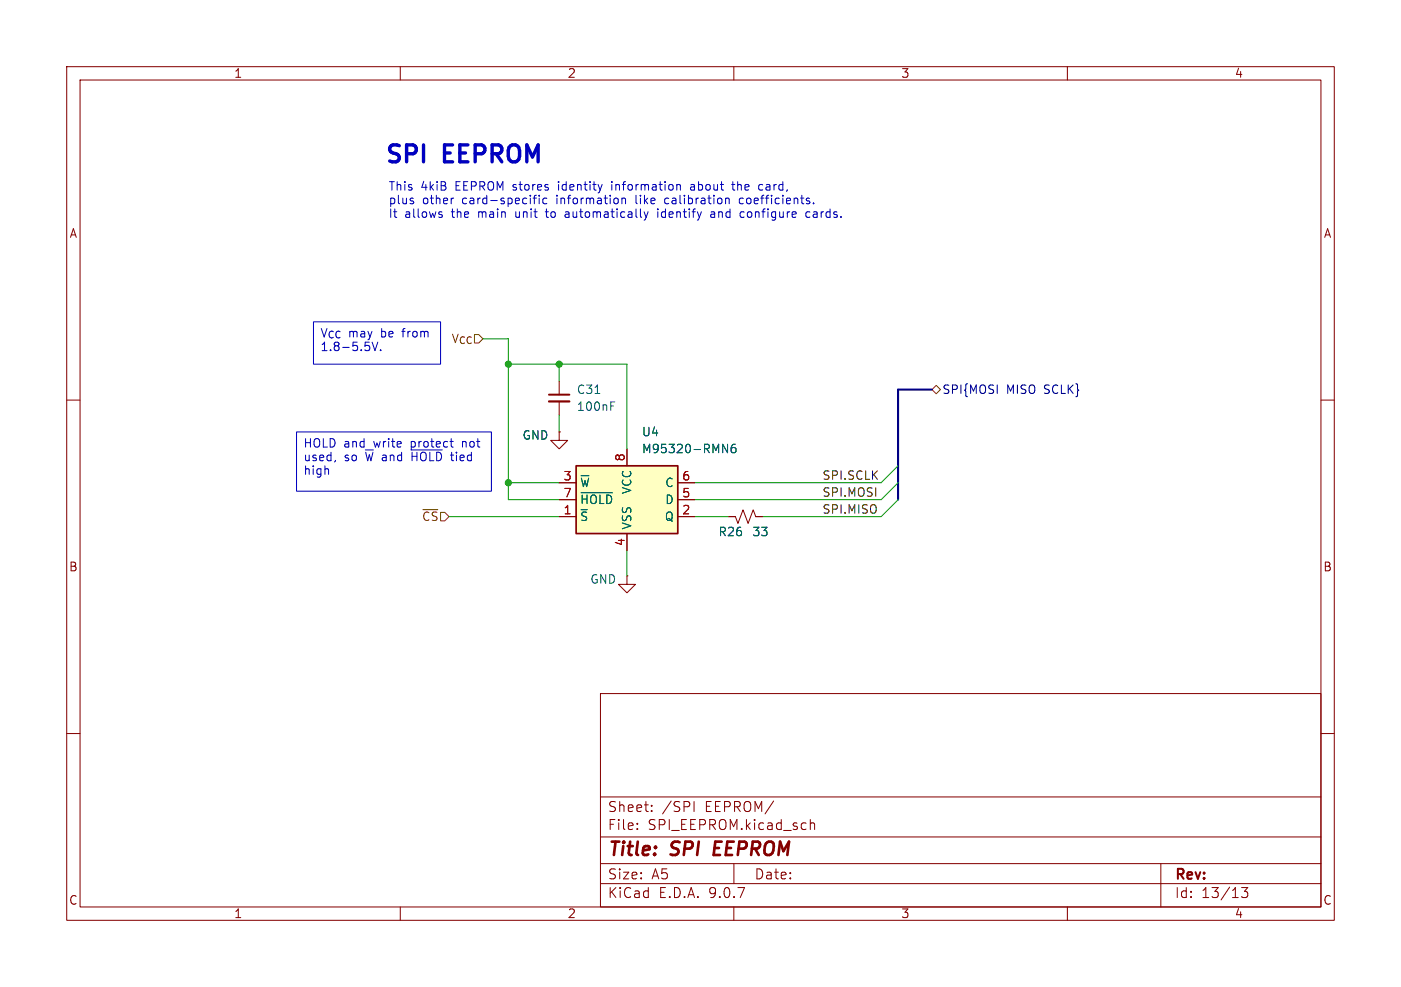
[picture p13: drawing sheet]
<svg xmlns="http://www.w3.org/2000/svg" width="210mm" height="148mm" viewBox="0 0 210 148" stroke-linecap="round" stroke-linejoin="round" font-family="sans-serif">
<defs><g id="words">
<g font-size="3.5" fill="#0000c2">
<text x="57.4" y="25.2">SPI</text>
<text x="66.5" y="25.2">EEPROM</text>
</g>
<g font-size="2.8" fill="#840000">
<text x="91" y="128.9">Title:</text>
<text x="100.7" y="128.9">SPI</text>
<text x="107.8" y="128.9">EEPROM</text>
</g>
<g font-size="2.1" fill="#840000">
<text x="91" y="124.7">File:</text>
<text x="91" y="122">Sheet:</text>
<text x="97.1" y="124.7">SPI_EEPROM.kicad_sch</text>
<text x="99.2" y="122">/SPI</text>
<text x="105.8" y="122">EEPROM/</text>
<text x="91" y="134.9">KiCad</text>
<text x="91" y="132.1">Size:</text>
<text x="97.7" y="132.1">A5</text>
<text x="98.7" y="134.9">E.D.A.</text>
<text x="106.3" y="134.9">9.0.7</text>
<text x="113" y="132.1">Date:</text>
<text x="176" y="132.3">Rev:</text>
<text x="176" y="134.9">Id:</text>
<text x="180.1" y="134.9">13/13</text>
</g>
<g font-size="1.8" fill="#840000">
<text x="35" y="11.9">1</text>
<text x="85" y="11.9">2</text>
<text x="135" y="11.9">3</text>
<text x="185" y="11.9">4</text>
<text x="10.3" y="35.9">A</text>
<text x="198.4" y="35.9">A</text>
<text x="10.3" y="85.9">B</text>
<text x="198.3" y="85.9">B</text>
<text x="10.3" y="135.9">C</text>
<text x="35" y="137.9">1</text>
<text x="85" y="137.9">2</text>
<text x="135" y="137.9">3</text>
<text x="185" y="137.9">4</text>
<text x="198.3" y="135.9">C</text>
</g>
<g font-size="1.8" fill="#0000c2">
<text x="58.2" y="28.8">This</text>
<text x="63.1" y="28.8">4kiB</text>
<text x="68.4" y="28.8">EEPROM stores</text>
<text x="84.1" y="28.8">identity</text>
<text x="92.3" y="28.8">information</text>
<text x="104.4" y="28.8">about</text>
<text x="110.9" y="28.8">the</text>
<text x="115" y="28.8">card,</text>
<text x="58.2" y="30.8">plus</text>
<text x="58.2" y="32.9">It</text>
<text x="60.7" y="32.9">allows</text>
<text x="63.3" y="30.8">other</text>
<text x="67.8" y="32.9">the</text>
<text x="69.4" y="30.8">card-specific</text>
<text x="72" y="32.9">main</text>
<text x="77.7" y="32.9">unit</text>
<text x="82.5" y="32.9">to</text>
<text x="83.7" y="30.8">information</text>
<text x="85.6" y="32.9">automatically</text>
<text x="95.7" y="30.8">like</text>
<text x="99.6" y="32.9">identify</text>
<text x="100.3" y="30.8">calibration</text>
<text x="107.8" y="32.9">and</text>
<text x="111.7" y="30.8">coefficients.</text>
<text x="112.4" y="32.9">configure</text>
<text x="122.5" y="32.9">cards.</text>
<text x="47.9" y="50.9">V_{CC}</text>
<text x="47.9" y="53">1.8-5.5V.</text>
<text x="52.2" y="50.9">may</text>
<text x="57.2" y="50.9">be</text>
<text x="60.6" y="50.9">from</text>
<text x="45.4" y="67.4">HOLD and</text>
<text x="45.4" y="69.5">used,</text>
<text x="45.4" y="71.5">high</text>
<text x="51.6" y="69.5">so</text>
<text x="54.9" y="69.5">~{W}</text>
<text x="56.2" y="67.4">write</text>
<text x="57.6" y="69.5">and</text>
<text x="61.9" y="67.4">protect</text>
<text x="62.2" y="69.5">~{HOLD}</text>
<text x="68.3" y="69.5">tied</text>
<text x="69.7" y="67.4">not</text>
</g>
<g font-size="1.8" fill="#725600">
<text x="67.6" y="51.7">V_{CC}</text>
<text x="63.2" y="78.3">~{CS}</text>
</g>
<g font-size="1.8" fill="#006464">
<text x="86.4" y="59.3">C31</text>
<text x="86.4" y="61.8">100nF</text>
<text x="96.1" y="65.6">U4</text>
<text x="78.2" y="66.1">GND</text>
<text x="96.1" y="68.2">M95320-RMN6</text>
<text x="86.9" y="73.3">~{W}</text>
<text x="86.9" y="75.8">~{HOLD}</text>
<text x="94.8" y="74.2" transform="rotate(-90 94.8 74.2)">VCC</text>
<text x="99.6" y="73.3">C</text>
<text x="99.6" y="75.8">D</text>
<text x="86.9" y="78.3">~{S}</text>
<text x="94.8" y="79.5" transform="rotate(-90 94.8 79.5)">VSS</text>
<text x="99.6" y="78.3">Q</text>
<text x="107.6" y="80.6">R26</text>
<text x="112.7" y="80.6">33</text>
<text x="88.4" y="87.7">GND</text>
</g>
<g font-size="1.8" fill="#000084">
<text x="141.2" y="59.3">SPI{MOSI</text>
<text x="150.9" y="59.3">MISO</text>
<text x="156.6" y="59.3">SCLK}</text>
</g>
<g font-size="1.8" fill="#a90000">
<text x="93.7" y="69.3" transform="rotate(-90 93.7 69.3)">8</text>
<text x="84.4" y="72.1">3</text>
<text x="84.4" y="74.7">7</text>
<text x="84.4" y="77.2">1</text>
<text x="102.2" y="72.1">6</text>
<text x="102.2" y="74.7">5</text>
<text x="102.2" y="77.2">2</text>
<text x="93.7" y="82" transform="rotate(-90 93.7 82)">4</text>
</g>
<g font-size="1.8" fill="#0f0f0f">
<text x="123.2" y="77.1">SPI.MISO</text>
<text x="123.2" y="72">SPI.SCLK</text>
<text x="123.2" y="74.6">SPI.MOSI</text>
</g>
</g></defs>
<g fill="none" stroke="#840000" stroke-width=".15">
<path d="M10 10h190v128h-190zM12 12h186v124h-186zM60 10v2M110 10v2M160 10v2M83.8 57.2v2M10 60h2M83.8 64.8v1.2h1.3l-1.3 1.3-1.3-1.3h1.3M83.8 64.8h.1M83.8 60.2v2M109.2 77.5h1l.4 1 .8-2 .7 2 .8-2 .4 1h1M198 60h2"/>
<path d="M10 110h2M90 104h108v32h-108zM90 119.5h108M198 110h2M60 136v2M90 132.5h108M90 129.5h108M90 125.5h108M95.5 124.2v.2M95.5 123.5v.1M97.7 121.5v.2M97.7 120.8v.1"/>
<path d="M104 120.2v1.5M110 136v2M110 129.5v3M121.5 122.9v1.5M121.5 123.5a.37 .37 0 0 1 .6 .1v.8M160 136v2M174 129.5v6.5M186.1 133.1h.9l-.5 .6a.41 .41 0 0 1 .5 .2v.4l-.1 .2-.6 .1-.2-.2"/>
</g>
<path d="M107.2 126.2l-.2 2h.9" fill="none" stroke="#840000" stroke-width=".4"/>
<path d="M82.3 59.2h3" fill="none" stroke="#840000" stroke-width=".3"/>
<path d="M82.3 60.2h3" fill="none" stroke="#840000" stroke-width=".33"/>
<path d="M89.2 59h.7M91.6 60.9h.4M91.6 60.3h.6" fill="none" stroke="#006464" stroke-width=".15"/>
<path d="M86.4 69.9h15.2v10.1h-15.2z" fill="#ffffc2"/>
<path d="M86.4 69.9h15.2v10.1h-15.2z" fill="none" stroke="#840000" stroke-width=".25"/>
<g fill="none" stroke="#840000" stroke-width=".15">
<path d="M83.8 64.8h.1M83.8 72.4h2.6M83.8 74.9h2.6M83.8 77.5h2.6M94 67.3v2.6M101.6 72.4h2.5M101.6 74.9h2.5M101.6 77.5h2.5M109.2 77.5h1M113.3 77.5h1M94 86.4v1.2h1.2l-1.2 1.3-1.3-1.3h1.3M94 86.4h.1"/>
<path d="M94 80v2.6"/>
</g>
<path d="M87.1 71.3h1.2M87.1 73.9h4.7M108.3 66.6l.8 1.3v-1.3M110.2 66.6a.5 .5 0 0 0-.6 .6v.4l.1 .2 .4 .1 .2-.1v-.5l-.1-.1-.4-.1-.2 .2" fill="none" stroke="#006464" stroke-width=".15"/>
<path d="M140.3 57.8l.7 .6-.7 .7-.6-.7z" fill="none" stroke="#725600" stroke-width=".15"/>
<path d="M139.7 58.4h-5.1v16.5" fill="none" stroke="#000084" stroke-width=".3"/>
<path d="M72.4 50.8h3.8v24.1h7.6M76.2 54.6h17.8v12.7M83.8 54.6v2.6M67.3 77.5h16.5M76.2 72.4h7.6M83.8 62.2v2.6M104.1 77.5h5.1M134.6 74.9l-2.5 2.6h-17.8M134.6 69.9l-2.5 2.5h-28M134.6 72.4l-2.5 2.5h-28M94 82.6v3.8" fill="none" stroke="#009600" stroke-width=".15"/>
<g fill="none" stroke="#0000c2" stroke-width=".15">
<path d="M62 30.2v.3M66.1 32.2l.2 .2-.2 .2M66.1 31.8h.1M67.9 29.7h.1M79.9 29.7h.5M80.2 29.3l-.1 1.3M80.8 29.7v.9M81.7 31.8h.5M81.9 31.3l.1 1.2M82 29.8l-.4-.1-.2 .3v.3l.1 .2h.5M85.1 31.8h-.3M85.2 32.1h-.3a.25 .25 0 0 0-.2 .3 .25 .25 0 0 0 .2 .2h.3"/>
<path d="M91.7 27.2v.2M91.7 27.7v.8M93.2 29.8l.2-.1 .3 .1 .1 .8M93.2 29.7v.9M96.5 31.8l.3 .8M96.8 32.6l-.1 .3-.2 .1M97.2 31.8l-.4 .8M98.6 31.8v.8M99.9 29.7l-.3 .3v.3l.3 .3M101.5 27.7h.4l.1 .8M103.9 27.7h-.3M104 28h-.3a.25 .25 0 0 0-.2 .3 .25 .25 0 0 0 .2 .2h.3"/>
<path d="M106.6 31.8h.5v.8M107.1 32.1h-.4a.25 .25 0 0 0-.2 .3 .25 .25 0 0 0 .2 .2l.4-.1M108.8 29.8h.4l.1 .8M109.7 27.7h.5M109.9 27.2v1.1l.3 .2M111.2 31.8h.3M111.3 29.7l-.4 .1-.1 .2 .1 .4 .4 .2M111.5 32.5l-.3 .1M113.8 27.7h.5M113.8 28.5h.5M121.4 31.8h-.4l-.2 .2v.4l.1 .1h.5M121.9 32.2v.3"/>
<path d="M121.9 30.4v.2M47 48.3h19v6.3h-19zM55.8 51.3l.4 1.3 .4-1.3M57.1 52.5v.1M44.4 64.8h29.3v8.9h-29.3zM49.2 70.3l.1 .8M50.3 69l-.1 .3M54.8 67.5h1.2M61.6 67.5h4.7M67.5 66.2h.4M67.8 67h.1"/>
</g>
<g fill="#009600" stroke="#009600" stroke-width=".15">
<circle cx="76.2" cy="54.6" r=".46"/>
<circle cx="76.2" cy="72.4" r=".46"/>
<circle cx="83.8" cy="54.6" r=".46"/>
</g>
<use href="#words"/>
</svg>
